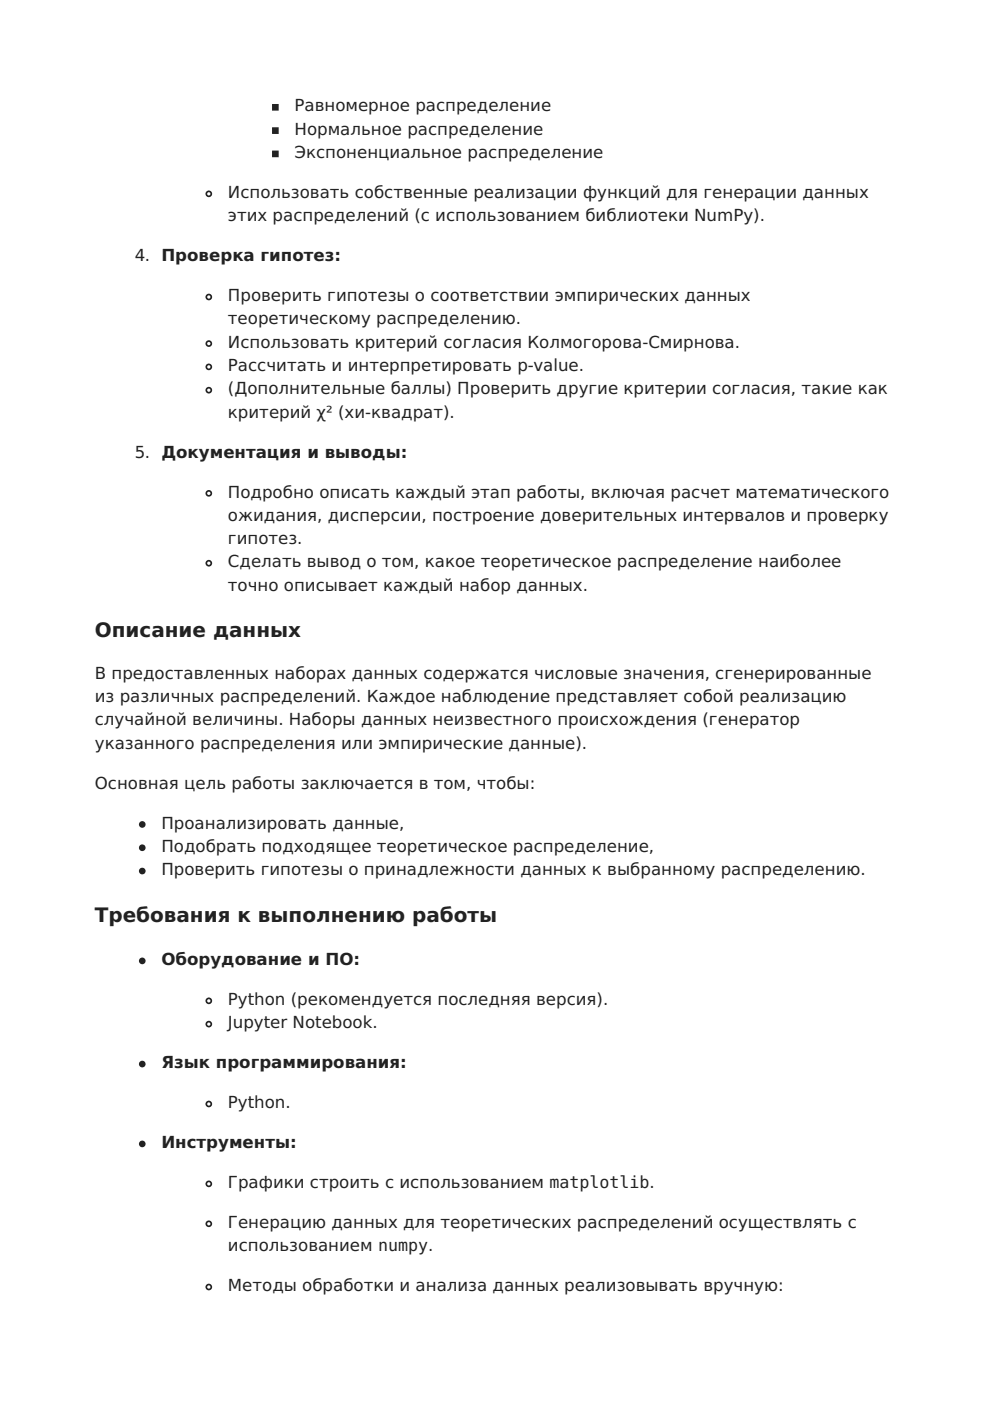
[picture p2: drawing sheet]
<svg xmlns="http://www.w3.org/2000/svg" width="210mm" height="297mm" viewBox="0 0 210 297" stroke-linecap="round" stroke-linejoin="round" font-family="sans-serif">
<defs><g id="words">
<g font-size="4.2" fill="#222">
<text x="20.1" y="135.1">Описание данных</text>
<text x="20.1" y="195.4">Требования к выполнению работы</text>
</g>
<g font-size="3.5" fill="#222">
<text x="62.4" y="23.6">Равномерное распределение</text>
<text x="62.4" y="28.6">Нормальное распределение</text>
<text x="62.4" y="33.5">Экспоненциальное распределение</text>
<text x="48.3" y="42">Использовать собственные реализации функций для генерации данных</text>
<text x="48.3" y="46.9">этих распределений (с использованием библиотеки NumPy).</text>
<text x="28.6" y="55.4">4. Проверка гипотез:</text>
<text x="48.3" y="63.9">Проверить гипотезы о соответствии эмпирических данных</text>
<text x="48.3" y="68.8">теоретическому распределению.</text>
<text x="48.3" y="73.7">Использовать критерий согласия Колмогорова-Смирнова.</text>
<text x="48.3" y="78.7">Рассчитать и интерпретировать p-value.</text>
<text x="48.3" y="83.6">(Дополнительные баллы) Проверить другие критерии согласия, такие как</text>
<text x="48.3" y="88.5">критерий χ² (хи-квадрат).</text>
<text x="28.6" y="97">5. Документация и выводы:</text>
<text x="48.3" y="105.5">Подробно описать каждый этап работы, включая расчет математического</text>
<text x="48.3" y="110.4">ожидания, дисперсии, построение доверительных интервалов и проверку</text>
<text x="48.3" y="115.4">гипотез.</text>
<text x="48.3" y="120.3">Сделать вывод о том, какое теоретическое распределение наиболее</text>
<text x="48.3" y="125.2">точно описывает каждый набор данных.</text>
<text x="20.1" y="143.9">В предоставленных наборах данных содержатся числовые значения, сгенерированные</text>
<text x="20.1" y="148.9">из различных распределений. Каждое наблюдение представляет собой реализацию</text>
<text x="20.1" y="153.8">случайной величины. Наборы данных неизвестного происхождения (генератор</text>
<text x="20.1" y="158.7">указанного распределения или эмпирические данные).</text>
<text x="20.1" y="167.2">Основная цель работы заключается в том, чтобы:</text>
<text x="34.2" y="175.7">Проанализировать данные,</text>
<text x="34.2" y="180.6">Подобрать подходящее теоретическое распределение,</text>
<text x="34.2" y="185.6">Проверить гипотезы о принадлежности данных к выбранному распределению.</text>
<text x="34.2" y="204.6">Оборудование и ПО:</text>
<text x="48.3" y="213.1">Python (рекомендуется последняя версия).</text>
<text x="48.3" y="218">Jupyter Notebook.</text>
<text x="34.2" y="226.5">Язык программирования:</text>
<text x="48.3" y="234.9">Python.</text>
<text x="34.2" y="243.4">Инструменты:</text>
<text x="48.3" y="251.9">Графики строить с использованием matplotlib.</text>
<text x="48.3" y="260.3">Генерацию данных для теоретических распределений осуществлять с</text>
<text x="48.3" y="265.3">использованием numpy.</text>
<text x="48.3" y="273.8">Методы обработки и анализа данных реализовывать вручную:</text>
</g>
</g></defs>
<g fill="#222" stroke="#222" stroke-width=".35">
<path d="M57.9 22.2h1v1.1h-1z"/>
<path d="M57.9 27.2h1v1h-1z"/>
<path d="M57.9 32.1h1v1.1h-1z"/>
</g>
<g fill="none" stroke="#222" stroke-width=".35">
<circle cx="44.3" cy="41.1" r=".53"/>
<circle cx="44.3" cy="72.8" r=".53"/>
<circle cx="44.3" cy="63" r=".53"/>
<circle cx="44.3" cy="77.8" r=".53"/>
<circle cx="44.3" cy="82.7" r=".53"/>
<circle cx="44.3" cy="119.4" r=".53"/>
<circle cx="44.3" cy="104.6" r=".53"/>
<circle cx="44.3" cy="217.1" r=".53"/>
<circle cx="44.3" cy="212.2" r=".53"/>
<circle cx="44.3" cy="234.1" r=".53"/>
<circle cx="44.3" cy="259.5" r=".53"/>
<circle cx="44.3" cy="251" r=".53"/>
<circle cx="44.3" cy="272.9" r=".53"/>
</g>
<g fill="#222" stroke="#222" stroke-width=".35">
<circle cx="30.2" cy="174.8" r=".53"/>
<circle cx="30.2" cy="179.7" r=".53"/>
<circle cx="30.2" cy="184.7" r=".53"/>
<circle cx="30.2" cy="203.7" r=".53"/>
<circle cx="30.2" cy="225.6" r=".53"/>
<circle cx="30.2" cy="242.5" r=".53"/>
</g>
<use href="#words"/>
</svg>
